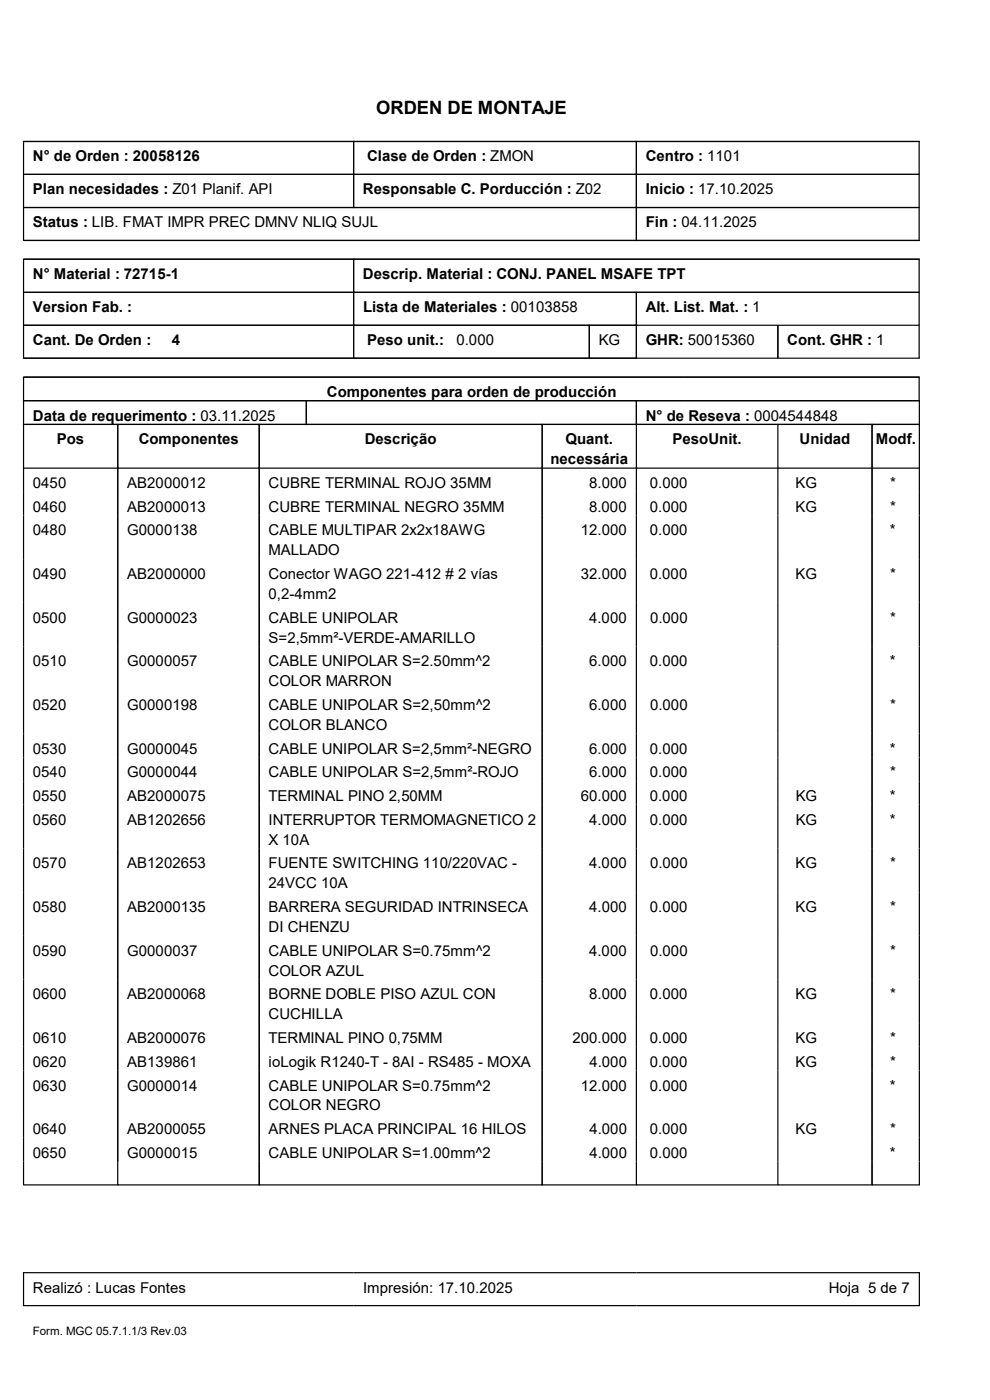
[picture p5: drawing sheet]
<svg xmlns="http://www.w3.org/2000/svg" width="210mm" height="297mm" viewBox="0 0 210 297" stroke-linecap="round" stroke-linejoin="round" font-family="sans-serif">
<defs><g id="words">
<text font-size="3.9" x="79.8" y="24.3">ORDEN DE MONTAJE</text>
<g font-size="3.2">
<text x="7" y="34.2">N° de Orden : 20058126</text>
<text x="77.9" y="34.2">Clase de Orden : ZMON</text>
<text x="137" y="34.2">Centro : 1101</text>
<text x="7" y="41.2">Plan necesidades : Z01 Planif. API</text>
<text x="77" y="41.2">Responsable C. Porducción : Z02</text>
<text x="137" y="41.2">Inicio : 17.10.2025</text>
<text x="7" y="48.3">Status : LIB. FMAT IMPR PREC DMNV NLIQ SUJL</text>
<text x="137" y="48.3">Fin : 04.11.2025</text>
<text x="7" y="59.2">N° Material : 72715-1</text>
<text x="77" y="59.2">Descrip. Material : CONJ. PANEL MSAFE TPT</text>
<text x="7" y="66.3">Version Fab. :</text>
<text x="77" y="66.3">Lista de Materiales : 00103858</text>
<text x="137" y="66.3">Alt. List. Mat. : 1</text>
<text x="7" y="73.2">Cant. De Orden :</text>
<text x="36.4" y="73.2">4</text>
<text x="77.9" y="73.2">Peso unit.:</text>
<text x="96.8" y="73.2">0.000</text>
<text x="127" y="73.2">KG</text>
<text x="137" y="73.2">GHR: 50015360</text>
<text x="167" y="73.2">Cont. GHR : 1</text>
<text x="7" y="89.2">Data de requerimento : 03.11.2025</text>
<text x="69.3" y="84.2">Componentes para orden de producción</text>
<text x="137" y="89.2">N° de Reseva : 0004544848</text>
<text x="12.1" y="94.3">Pos</text>
<text x="29.4" y="94.3">Componentes</text>
<text x="77.4" y="94.3">Descrição</text>
<text x="120" y="94.3">Quant.</text>
<text x="142.7" y="94.3">PesoUnit.</text>
<text x="169.6" y="94.3">Unidad</text>
<text x="185.8" y="94.3">Modf.</text>
<text x="116.8" y="98.5">necessária</text>
<text x="7" y="103.5">0450</text>
<text x="27" y="103.5">AB2000012</text>
<text x="57" y="103.5">CUBRE TERMINAL ROJO 35MM</text>
<text x="125" y="103.5">8.000</text>
<text x="137.9" y="103.5">0.000</text>
<text x="168.7" y="103.5">KG</text>
<text x="188.8" y="103.5">*</text>
<text x="7" y="108.6">0460</text>
<text x="7" y="113.6">0480</text>
<text x="27" y="108.6">AB2000013</text>
<text x="27" y="113.6">G0000138</text>
<text x="57" y="108.6">CUBRE TERMINAL NEGRO 35MM</text>
<text x="57" y="113.6">CABLE MULTIPAR 2x2x18AWG</text>
<text x="123.2" y="113.6">12.000</text>
<text x="125" y="108.6">8.000</text>
<text x="137.9" y="108.6">0.000</text>
<text x="137.9" y="113.6">0.000</text>
<text x="168.8" y="108.6">KG</text>
<text x="188.8" y="113.6">*</text>
<text x="188.8" y="108.6">*</text>
<text x="57" y="117.8">MALLADO</text>
<text x="7" y="122.9">0490</text>
<text x="27" y="122.9">AB2000000</text>
<text x="57" y="122.9">Conector WAGO 221-412 # 2 vías</text>
<text x="123.2" y="122.9">32.000</text>
<text x="137.9" y="122.9">0.000</text>
<text x="168.8" y="122.9">KG</text>
<text x="188.8" y="122.9">*</text>
<text x="57" y="127.1">0,2-4mm2</text>
<text x="7" y="132.1">0500</text>
<text x="27" y="132.1">G0000023</text>
<text x="57" y="132.1">CABLE UNIPOLAR</text>
<text x="57" y="136.4">S=2,5mm²-VERDE-AMARILLO</text>
<text x="125" y="132.1">4.000</text>
<text x="137.9" y="132.1">0.000</text>
<text x="188.8" y="132.1">*</text>
<text x="7" y="141.4">0510</text>
<text x="27" y="141.4">G0000057</text>
<text x="57" y="141.4">CABLE UNIPOLAR S=2.50mm^2</text>
<text x="125" y="141.4">6.000</text>
<text x="137.9" y="141.4">0.000</text>
<text x="188.8" y="141.4">*</text>
<text x="57" y="145.6">COLOR MARRON</text>
<text x="7" y="150.6">0520</text>
<text x="27" y="150.6">G0000198</text>
<text x="57" y="150.6">CABLE UNIPOLAR S=2,50mm^2</text>
<text x="57" y="154.9">COLOR BLANCO</text>
<text x="125" y="150.6">6.000</text>
<text x="137.9" y="150.6">0.000</text>
<text x="188.8" y="150.6">*</text>
<text x="7" y="159.9">0530</text>
<text x="27" y="159.9">G0000045</text>
<text x="57" y="159.9">CABLE UNIPOLAR S=2,5mm²-NEGRO</text>
<text x="125" y="159.9">6.000</text>
<text x="137.9" y="159.9">0.000</text>
<text x="188.8" y="159.9">*</text>
<text x="7" y="164.9">0540</text>
<text x="27" y="164.9">G0000044</text>
<text x="57" y="164.9">CABLE UNIPOLAR S=2,5mm²-ROJO</text>
<text x="125" y="164.9">6.000</text>
<text x="137.9" y="164.9">0.000</text>
<text x="188.8" y="164.9">*</text>
<text x="7" y="170">0550</text>
<text x="27" y="170">AB2000075</text>
<text x="57" y="170">TERMINAL PINO 2,50MM</text>
<text x="123.2" y="170">60.000</text>
<text x="137.8" y="170">0.000</text>
<text x="168.8" y="170">KG</text>
<text x="188.8" y="170">*</text>
<text x="7" y="175">0560</text>
<text x="27" y="175">AB1202656</text>
<text x="57" y="175">INTERRUPTOR TERMOMAGNETICO 2</text>
<text x="57" y="179.2">X 10A</text>
<text x="125" y="175">4.000</text>
<text x="137.9" y="175">0.000</text>
<text x="168.8" y="175">KG</text>
<text x="188.8" y="175">*</text>
<text x="7" y="184.2">0570</text>
<text x="27" y="184.2">AB1202653</text>
<text x="57" y="184.2">FUENTE SWITCHING 110/220VAC -</text>
<text x="125" y="184.2">4.000</text>
<text x="137.9" y="184.2">0.000</text>
<text x="168.8" y="184.2">KG</text>
<text x="188.8" y="184.2">*</text>
<text x="57" y="188.5">24VCC 10A</text>
<text x="7" y="193.5">0580</text>
<text x="27" y="193.5">AB2000135</text>
<text x="57" y="193.5">BARRERA SEGURIDAD INTRINSECA</text>
<text x="57" y="197.7">DI CHENZU</text>
<text x="125" y="193.5">4.000</text>
<text x="137.9" y="193.5">0.000</text>
<text x="168.7" y="193.5">KG</text>
<text x="188.8" y="193.5">*</text>
<text x="7" y="202.8">0590</text>
<text x="27" y="202.8">G0000037</text>
<text x="57" y="202.8">CABLE UNIPOLAR S=0.75mm^2</text>
<text x="125" y="202.8">4.000</text>
<text x="137.9" y="202.8">0.000</text>
<text x="188.8" y="202.8">*</text>
<text x="57" y="207">COLOR AZUL</text>
<text x="7" y="212">0600</text>
<text x="27" y="212">AB2000068</text>
<text x="57" y="212">BORNE DOBLE PISO AZUL CON</text>
<text x="125" y="212">8.000</text>
<text x="137.9" y="212">0.000</text>
<text x="168.7" y="212">KG</text>
<text x="188.8" y="212">*</text>
<text x="7" y="221.3">0610</text>
<text x="27" y="221.3">AB2000076</text>
<text x="57" y="221.3">TERMINAL PINO 0,75MM</text>
<text x="57" y="216.2">CUCHILLA</text>
<text x="121.5" y="221.3">200.000</text>
<text x="137.9" y="221.3">0.000</text>
<text x="168.7" y="221.3">KG</text>
<text x="188.8" y="221.3">*</text>
<text x="7" y="226.3">0620</text>
<text x="27" y="226.3">AB139861</text>
<text x="57" y="226.3">ioLogik R1240-T - 8AI - RS485 - MOXA</text>
<text x="125" y="226.3">4.000</text>
<text x="137.9" y="226.3">0.000</text>
<text x="168.8" y="226.3">KG</text>
<text x="188.8" y="226.3">*</text>
<text x="7" y="231.4">0630</text>
<text x="27" y="231.4">G0000014</text>
<text x="57" y="231.4">CABLE UNIPOLAR S=0.75mm^2</text>
<text x="123.2" y="231.4">12.000</text>
<text x="137.9" y="231.4">0.000</text>
<text x="188.8" y="231.4">*</text>
<text x="57" y="235.6">COLOR NEGRO</text>
<text x="7" y="240.6">0640</text>
<text x="7" y="245.6">0650</text>
<text x="27" y="240.6">AB2000055</text>
<text x="27" y="245.6">G0000015</text>
<text x="57" y="240.6">ARNES PLACA PRINCIPAL 16 HILOS</text>
<text x="57" y="245.6">CABLE UNIPOLAR S=1.00mm^2</text>
<text x="125" y="245.6">4.000</text>
<text x="125" y="240.6">4.000</text>
<text x="137.9" y="240.6">0.000</text>
<text x="137.9" y="245.6">0.000</text>
<text x="168.8" y="240.6">KG</text>
<text x="188.8" y="245.6">*</text>
<text x="188.8" y="240.6">*</text>
<text x="7" y="274.2">Realizó : Lucas Fontes</text>
<text x="77" y="274.2">Impresión: 17.10.2025</text>
<text x="175.8" y="274.2">Hoja 5 de 7</text>
</g>
<text font-size="2.5" x="7" y="283.2">Form. MGC 05.7.1.1/3 Rev.03</text>
</g></defs>
<g fill="none" stroke="#000" stroke-width=".25">
<path d="M4.9 30h190.3M5 37h190M5 30v21M75 30v14M135 30v21M195 30v21M4.9 51h190.3M4.9 55h190.3M5 44h190M5 55v21M75 55v21M195 55v21"/>
<path d="M4.9 76h190.3M5 62h190M5 69h190M125 69v7M135 62v14M165 69v7M4.9 80h190.3M4.9 85h190.3M4.9 90h190.3M4.9 99.3h190.3M5 80v171.4M25 90v161.4"/>
<path d="M55 90v161.4M65 85v5M115 90v161.4M135 85v166.4M165 90v161.4M185 90v161.4M195 80v171.4M4.9 251.4h190.3M4.9 270h190.3M4.9 277h190.3M5 270v7M195 270v7"/>
</g>
<use href="#words"/>
</svg>
